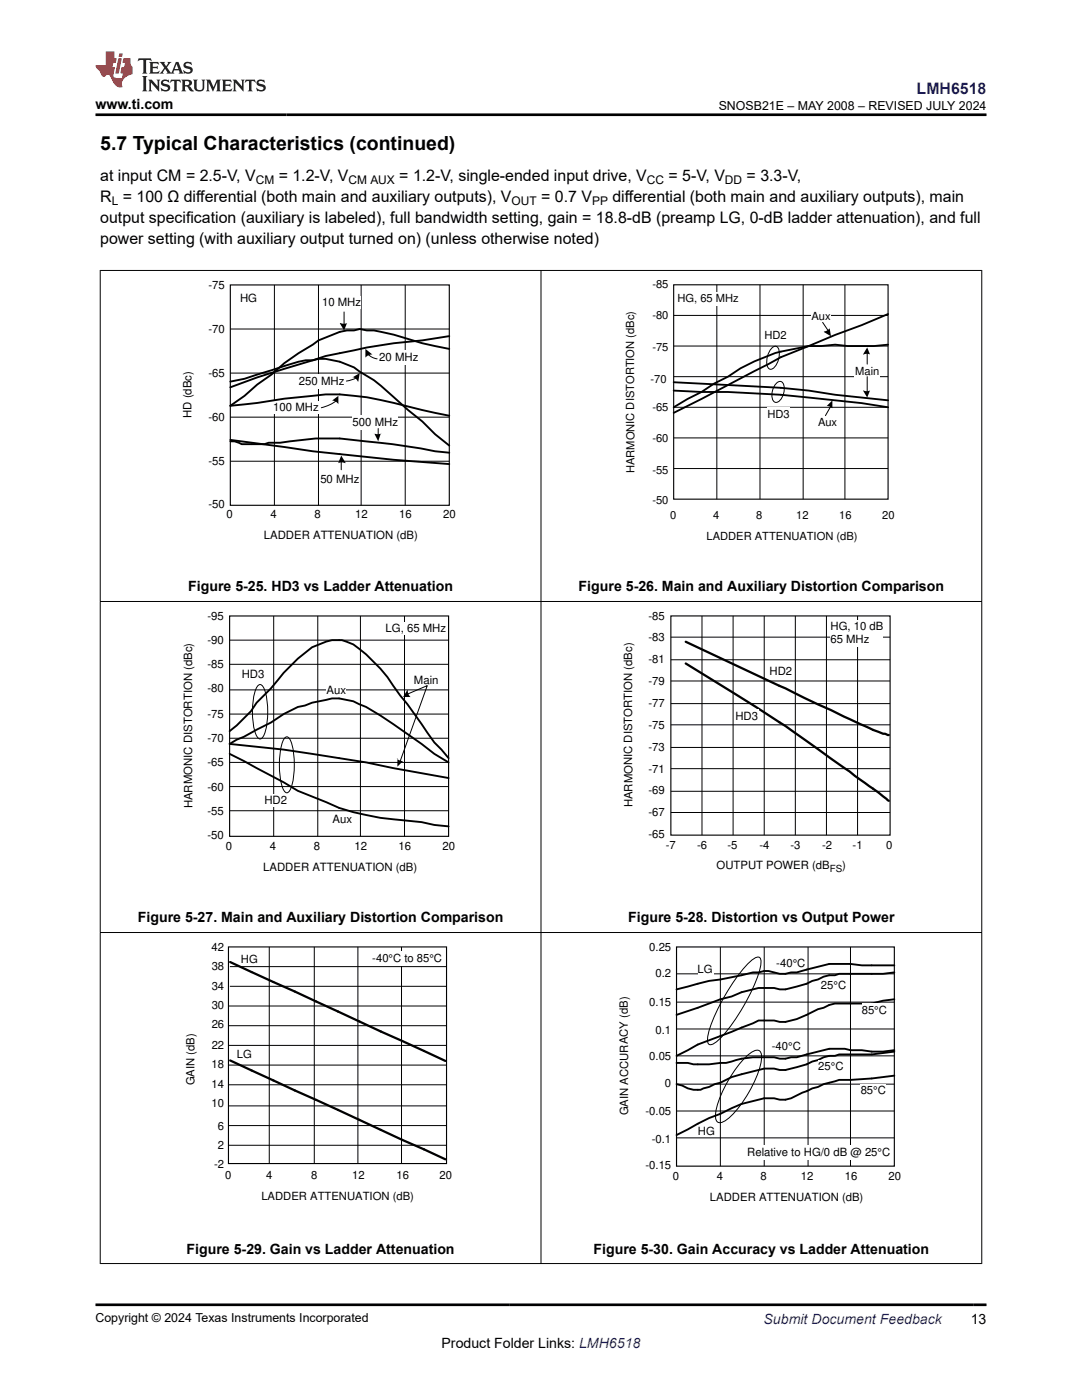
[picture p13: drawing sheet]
<svg xmlns="http://www.w3.org/2000/svg" width="216mm" height="279mm" viewBox="0 0 216 279" stroke-linecap="round" stroke-linejoin="round" font-family="sans-serif">
<defs><g id="words">
<text font-size="3.9" x="20" y="29.9">5.7 Typical Characteristics (continued)</text>
<text font-size="3.2" fill="#00f" x="182.9" y="18.7">LMH6518</text>
<g font-size="3.2">
<text x="20" y="36.1">at input CM = 2.5-V, V</text>
<text x="20" y="40.3">R = 100 Ω differential (both main and auxiliary outputs), V</text>
<text x="55.6" y="36.1">= 1.2-V, V</text>
<text x="79.7" y="36.1">= 1.2-V, single-ended input drive, V</text>
<text x="108" y="40.3">= 0.7 V</text>
<text x="122.2" y="40.3">differential (both main and auxiliary outputs), main</text>
<text x="133.4" y="36.1">= 5-V, V</text>
<text x="149" y="36.1">= 3.3-V,</text>
<text x="20" y="44.5">output specification (auxiliary is labeled), full bandwidth setting, gain = 18.8-dB (preamp LG, 0-dB ladder attenuation), and full</text>
<text x="20" y="48.8">power setting (with auxiliary output turned on) (unless otherwise noted)</text>
</g>
<g font-size="2.8">
<text x="19" y="21.8">www.ti.com</text>
<text x="37.6" y="118">Figure 5-25. HD3 vs Ladder Attenuation</text>
<text x="115.5" y="118">Figure 5-26. Main and Auxiliary Distortion Comparison</text>
<text x="27.5" y="184.1">Figure 5-27. Main and Auxiliary Distortion Comparison</text>
<text x="125.3" y="184.1">Figure 5-28. Distortion vs Output Power</text>
<text x="37.2" y="250.2">Figure 5-29. Gain vs Ladder Attenuation</text>
<text x="118.4" y="250.2">Figure 5-30. Gain Accuracy vs Ladder Attenuation</text>
<text x="88.1" y="269">Product Folder Links: LMH6518</text>
<text x="193.7" y="264.2">13</text>
</g>
<text font-size="2.8" fill="#00f" x="152.4" y="264.2">Submit Document Feedback</text>
<g font-size="2.5">
<text x="143.4" y="21.9">SNOSB21E – MAY 2008 – REVISED JULY 2024</text>
<text x="19" y="263.9">Copyright © 2024 Texas Instruments Incorporated</text>
</g>
<g font-size="2.4">
<text x="22.3" y="40.9">L</text>
<text x="51" y="36.7">CM</text>
<text x="69.5" y="36.7">CM AUX</text>
<text x="102.1" y="40.9">OUT</text>
<text x="118.1" y="40.9">PP</text>
<text x="129.1" y="36.7">CC</text>
<text x="144.7" y="36.7">DD</text>
</g>
<g font-size="2.3">
<text x="41.6" y="57.6">-75</text>
<text x="47.9" y="60.4">HG</text>
<text x="64.3" y="61.1">10 MHz</text>
<text x="41.6" y="66.4">-70</text>
<text x="41.6" y="75.3">-65</text>
<text x="59.6" y="76.8">250 MHz</text>
<text x="75.7" y="72">20 MHz</text>
<text x="38.2" y="83.4" transform="rotate(-90 38.2 83.4)">HD (dBc)</text>
<text x="54.5" y="82.1">100 MHz</text>
<text x="41.6" y="84">-60</text>
<text x="70.3" y="85.1">500 MHz</text>
<text x="41.6" y="92.8">-55</text>
<text x="41.6" y="101.4">-50</text>
<text x="63.9" y="96.4">50 MHz</text>
<text x="45.2" y="103.4">0</text>
<text x="52.6" y="107.6">LADDER ATTENUATION (dB)</text>
<text x="54" y="103.4">4</text>
<text x="62.8" y="103.4">8</text>
<text x="70.9" y="103.4">12</text>
<text x="79.7" y="103.4">16</text>
<text x="88.4" y="103.4">20</text>
<text x="41.4" y="123.7">-95</text>
<text x="129.4" y="123.6">-85</text>
<text x="165.7" y="125.7">HG, 10 dB</text>
<text x="41.4" y="128.5">-90</text>
<text x="76.9" y="126.1">LG, 65 MHz</text>
<text x="129.4" y="128">-83</text>
<text x="165.7" y="128.4">65 MHz</text>
<text x="41.4" y="133.3">-85</text>
<text x="48.2" y="135.4">HD3</text>
<text x="82.6" y="136.4">Main</text>
<text x="129.4" y="136.7">-79</text>
<text x="129.4" y="132.4">-81</text>
<text x="153.5" y="134.8">HD2</text>
<text x="41.4" y="143.3">-75</text>
<text x="41.4" y="138.1">-80</text>
<text x="65.2" y="138.5">Aux</text>
<text x="129.4" y="141.1">-77</text>
<text x="146.8" y="143.7">HD3</text>
<text x="41.4" y="148.1">-70</text>
<text x="129.4" y="149.8">-73</text>
<text x="129.4" y="145.5">-75</text>
<text x="41.4" y="152.9">-65</text>
<text x="129.4" y="154.2">-71</text>
<text x="38.4" y="161.3" transform="rotate(-90 38.4 161.3)">HARMONIC DISTORTION (dBc)</text>
<text x="41.4" y="157.9">-60</text>
<text x="52.8" y="160.4">HD2</text>
<text x="126.2" y="161.1" transform="rotate(-90 126.2 161.1)">HARMONIC DISTORTION (dBc)</text>
<text x="129.4" y="158.5">-69</text>
<text x="41.4" y="167.5">-50</text>
<text x="41.4" y="162.7">-55</text>
<text x="66.3" y="164.2">Aux</text>
<text x="129.4" y="167.3">-65</text>
<text x="129.4" y="162.9">-67</text>
<text x="45.1" y="169.6">0</text>
<text x="52.5" y="173.9">LADDER ATTENUATION (dB)</text>
<text x="53.9" y="169.6">4</text>
<text x="62.6" y="169.6">8</text>
<text x="70.8" y="169.6">12</text>
<text x="79.5" y="169.6">16</text>
<text x="88.3" y="169.6">20</text>
<text x="132.8" y="169.5">-7</text>
<text x="139.1" y="169.5">-6</text>
<text x="143" y="173.5">OUTPUT POWER (dB</text>
<text x="145.1" y="169.5">-5</text>
<text x="151.5" y="169.5">-4</text>
<text x="157.7" y="169.5">-3</text>
<text x="164" y="169.5">-2</text>
<text x="168.1" y="173.5">)</text>
<text x="170.1" y="169.5">-1</text>
<text x="176.9" y="169.5">0</text>
<text x="129.5" y="189.7">0.25</text>
<text x="130.8" y="195">0.2</text>
<text x="139.2" y="194.2">LG</text>
<text x="154.9" y="192.9">-40°C</text>
<text x="163.8" y="197.4">25°C</text>
<text x="129.5" y="200.7">0.15</text>
<text x="172" y="202.4">85°C</text>
<text x="130.8" y="206.3">0.1</text>
<text x="154" y="209.5">-40°C</text>
<text x="129.5" y="211.5">0.05</text>
<text x="163.3" y="213.6">25°C</text>
<text x="132.7" y="216.9">0</text>
<text x="171.7" y="218.3">85°C</text>
<text x="125.3" y="222.6" transform="rotate(-90 125.3 222.6)">GAIN ACCURACY (dB)</text>
<text x="128.8" y="222.5">-0.05</text>
<text x="139.3" y="226.6">HG</text>
<text x="128.8" y="233.3">-0.15</text>
<text x="130.1" y="228.1">-0.1</text>
<text x="149.1" y="230.6">Relative to HG/0 dB @ 25°C</text>
<text x="134.3" y="235.5">0</text>
<text x="141.7" y="239.8">LADDER ATTENUATION (dB)</text>
<text x="143" y="235.5">4</text>
<text x="151.7" y="235.5">8</text>
<text x="159.8" y="235.5">12</text>
<text x="168.6" y="235.5">16</text>
<text x="177.3" y="235.5">20</text>
</g>
<g font-size="2.2">
<text x="130.2" y="57.6">-85</text>
<text x="130.2" y="63.6">-80</text>
<text x="135.2" y="60.2">HG, 65 MHz</text>
<text x="161.9" y="63.8">Aux</text>
<text x="130.2" y="70">-75</text>
<text x="152.5" y="67.6">HD2</text>
<text x="129.8" y="76.4">-70</text>
<text x="170.6" y="74.9">Main</text>
<text x="130.2" y="82.1">-65</text>
<text x="153.1" y="83.4">HD3</text>
<text x="130.2" y="88.1">-60</text>
<text x="163.2" y="85">Aux</text>
<text x="126.6" y="94.4" transform="rotate(-90 126.6 94.4)">HARMONIC DISTORTION (dBc)</text>
<text x="130.2" y="94.5">-55</text>
<text x="130.2" y="100.5">-50</text>
<text x="133.7" y="103.5">0</text>
<text x="141" y="107.7">LADDER ATTENUATION (dB)</text>
<text x="142.3" y="103.5">4</text>
<text x="150.9" y="103.5">8</text>
<text x="158.9" y="103.5">12</text>
<text x="167.5" y="103.5">16</text>
<text x="176.1" y="103.5">20</text>
<text x="42.2" y="189.7">42</text>
<text x="74.3" y="191.9">-40°C to 85°C</text>
<text x="42.2" y="197.5">34</text>
<text x="42.2" y="193.6">38</text>
<text x="48.1" y="192.1">HG</text>
<text x="42.2" y="201.4">30</text>
<text x="42.2" y="209.3">22</text>
<text x="42.2" y="205.2">26</text>
<text x="42.2" y="213.1">18</text>
<text x="47.2" y="211.1">LG</text>
<text x="38.8" y="216.6" transform="rotate(-90 38.8 216.6)">GAIN (dB)</text>
<text x="42.2" y="220.9">10</text>
<text x="42.2" y="217.2">14</text>
<text x="43.5" y="225.5">6</text>
<text x="42.7" y="233.1">-2</text>
<text x="43.5" y="229.4">2</text>
<text x="44.9" y="235.3">0</text>
<text x="52.2" y="239.5">LADDER ATTENUATION (dB)</text>
<text x="53.1" y="235.2">4</text>
<text x="62.1" y="235.2">8</text>
<text x="70.3" y="235.2">12</text>
<text x="79.1" y="235.2">16</text>
<text x="87.7" y="235.3">20</text>
</g>
<text font-size="2" x="165.6" y="173.9">FS</text>
</g></defs>
<path d="M46 56.9h43.7v43.9h-43.7z" fill="none" stroke="#000" stroke-width=".23"/>
<path d="M54.8 56.9v43.9M63.5 56.9v43.9M72.1 56.9v43.9M80.9 56.9v43.9M46 74.5h43.7M46 65.7h43.7M46 92h43.7M46 83.3h43.7" fill="none" stroke="#000" stroke-width=".2"/>
<g fill="#fff">
<path d="M64.1 59.1h8v2.6h-8z" fill-rule="evenodd"/>
<path d="M75.7 69.9h7.7v2.9h-7.7z" fill-rule="evenodd"/>
<path d="M63.8 94.3h8v2.9h-8z" fill-rule="evenodd"/>
<path d="M54.5 80.1h9v2.6h-9z" fill-rule="evenodd"/>
<path d="M59.6 74.7h9.1v2.9h-9.1z" fill-rule="evenodd"/>
<path d="M70.4 83h9v2.8h-9z" fill-rule="evenodd"/>
</g>
<path d="M46 76.2l2.8-.6 10.8-3.4 1.4-.3h1.4l1.1-.3a13.3 13.3 0 0 1 8.3 2.6 25.4 25.4 0 0 1 6.8 5.1l2.8 2.5 2.9 2.3 2.5 2.6 2.9 2.2M89.7 69.6a68.1 68.1 0 0 1-11.1-2.8l-4-.9h-1.4l-1.4-.2-1.2 .2h-1.4l-1.4 .3-4.3 1.7-1.1 .9a39.8 39.8 0 0 0-8.2 5.9l-2.9 2-2.5 2.3-2.8 2 5.3-.6 5.4-.8 5.7-.6a34.4 34.4 0 0 1 10.8 .3l16.5 3.7M89.7 67.1l-5.4 .8a127.8 127.8 0 0 0-19.3 3.2l-13.7 4.2-5.3 2M46 87.8l16.4 2.3 16.2 1.7 11.1 .8M46 88.1h.8l1.4 .5h4.6l.8-.2h2.3a69.6 69.6 0 0 1 11.9-.9l5.1 .6a116.6 116.6 0 0 1 13.9 2l2.9 .2" fill="none" stroke="#000" stroke-width=".38"/>
<path d="M68.7 62.3v2.5M71.1 75.4l-2 .7M73.5 70.7l.6 .5 1.2 .4M68.1 92v1.8M75.5 85.5v1.4" fill="none" stroke="#000" stroke-width=".2"/>
<g fill="#000">
<path d="M67.9 64.4a1.64 1.64 0 0 0 1.4 0l-.6 1.5z" fill-rule="evenodd"/>
<path d="M70.3 75.2l.1 .1 1.4-.8-.4 1.7a1.64 1.64 0 0 0-1.1-1z" fill-rule="evenodd"/>
<path d="M72.9 69.6l1.4 1.2a1.78 1.78 0 0 0-1.4 .5z" fill-rule="evenodd"/>
<path d="M68.1 90.9l.8 1.6a1.64 1.64 0 0 0-1.5 0z" fill-rule="evenodd"/>
<path d="M74.6 86.4a1.12 1.12 0 0 0 1.5 .1l-.1-.1-.5 1.7z" fill-rule="evenodd"/>
</g>
<path d="M47.9 58.3h3.4v2.8h-3.4z" fill-rule="evenodd" fill="#fff"/>
<path d="M143 56.8v42.8M151.6 56.8v42.8M160.3 56.8v42.8M168.6 56.8v42.8M67.1 80l-1.3 .8-1.7 .6M134.4 75.2h42.8M134.4 69.1h42.8M134.4 62.9h42.8M134.4 93.5h42.8M134.4 87.4h42.8M134.4 81.3h42.8" fill="none" stroke="#000" stroke-width=".2"/>
<path d="M66.3 79.9l1.2-.9v1.7a1.64 1.64 0 0 0-1.2-.8z" fill-rule="evenodd" fill="#000"/>
<path d="M134.4 78l5.6 .2a224 224 0 0 1 26.6 1.7l5.3 .6 5.3 .8M134.4 76.3l10.9 .5a143.5 143.5 0 0 1 21.3 2l10.6 1.1M177.2 62.7l-21.4 8.6-21.4 11.1M177.2 68.8a50.3 50.3 0 0 1-10.6 0l-2.7 .3h-2.5l-2.8 .5a27.2 27.2 0 0 0-8.1 2.5l-2.7 1.4-2.5 1.7-2.8 1.4-2.5 1.6-2.8 1.4-2.8 1.7" fill="none" stroke="#000" stroke-width=".37"/>
<path d="M134.4 56.8h42.8v42.8h-42.8z" fill="none" stroke="#000" stroke-width=".22"/>
<g fill="#fff">
<path d="M135.3 58.2h12.2v2.8h-12.2z" fill-rule="evenodd"/>
<path d="M153 81.3h4.5v2.8h-4.5z" fill-rule="evenodd"/>
</g>
<path d="M153.9 69.6a.82 .82 0 0 1 1-.5 .82 .82 0 0 1 .6 .9 3.6 3.6 0 0 1-1.5 3.7 .83 .83 0 0 1-1-.9 4.3 4.3 0 0 1 .9-3.2zM154.9 76.5a.84 .84 0 0 1 .9-.4 .84 .84 0 0 1 .6 .9 3.1 3.1 0 0 1-1.4 3.3 .99 .99 0 0 1-1-1.3 3.7 3.7 0 0 1 .9-2.5z" fill="none" stroke="#000" stroke-width=".2"/>
<g fill="#fff">
<path d="M152.5 65.7h4.4v2.5h-4.4z" fill-rule="evenodd"/>
<path d="M170.5 73h5v2.5h-5z" fill-rule="evenodd"/>
<path d="M163.3 83h3.6v2.7h-3.6z" fill-rule="evenodd"/>
</g>
<path d="M173 70.4v2.3M173 75.2v3" fill="none" stroke="#000" stroke-width=".2"/>
<g fill="#000">
<path d="M172.2 77.9a1.61 1.61 0 0 0 1.5 0l-.7 1.4z" fill-rule="evenodd"/>
<path d="M173 69.3l.7 1.5a1.61 1.61 0 0 0-1.5 0z" fill-rule="evenodd"/>
</g>
<path d="M161.9 61.8h3.9v2.5h-3.9z" fill-rule="evenodd" fill="#fff"/>
<g fill="none" stroke="#000" stroke-width=".2">
<path d="M164.1 64.3l1.2 1.7M165.8 81l-1.1 2M45.8 137.7h43.7M45.8 132.6h43.7M45.8 127.8h43.7M54.6 122.9v44M63.4 122.9v44M71.9 122.9v44M80.7 122.9v44M45.8 157h43.7M45.8 152.2h43.7M45.8 147.3h43.7"/>
<path d="M45.8 142.5h43.7M45.8 161.8h43.7"/>
</g>
<g fill="#000">
<path d="M164.4 66.2a1.6 1.6 0 0 0 1.2-.8l.2 1.7z" fill-rule="evenodd"/>
<path d="M164.9 81l1.2-1.1 .1 1.7a1.6 1.6 0 0 0-1.3-.6z" fill-rule="evenodd"/>
</g>
<path d="M45.8 122.9h43.7v44h-43.7z" fill="none" stroke="#000" stroke-width=".23"/>
<g fill="#fff">
<path d="M77 124.1h11.9v2.5h-11.9z" fill-rule="evenodd"/>
<path d="M66.2 162.1h4v2.8h-4z" fill-rule="evenodd"/>
</g>
<path d="M45.8 150.5l10.8 5.6 2.8 1.7 5.7 2.3a39.2 39.2 0 0 0 13.3 3.4l5.7 .6 2.6 .5 2.8 .3M45.8 145.9l1.4-1.1 2.9-2.9 1.1-1.7 2.8-2.8a42.3 42.3 0 0 1 8.3-8.2l1.4-.6a6.9 6.9 0 0 1 7.9 .9 33.8 33.8 0 0 1 6.8 7.3l2.9 3.7 5.4 7.7 2.8 3.1M89.5 152.2l-2.8-1.7-2.6-2-5.7-4a42.6 42.6 0 0 0-7.9-4.5l-2.8-.6h-1.5l-3.9 .8-1.4 .6-1.5 .3-2.8 1.4-2.6 1.7-5.3 2.8-1.5 .6-1.4 .9a308 308 0 0 1 32.6 4.8l11.1 2" fill="none" stroke="#000" stroke-width=".38"/>
<path d="M51.6 136.7l.3-.1a1.83 1.83 0 0 1 1.1 1.6 14.5 14.5 0 0 1-.5 8.8l-.6 .5a1.83 1.83 0 0 1-1.1-1.6 14.5 14.5 0 0 1 .5-8.9zM56.9 147.2l.3-.2a1.87 1.87 0 0 1 1.1 1.7 15.7 15.7 0 0 1-.5 9.1l-.6 .4a1.87 1.87 0 0 1-1-1.6 15.7 15.7 0 0 1 .5-9.1z" fill="none" stroke="#000" stroke-width=".2"/>
<g fill="#fff">
<path d="M48.4 133.4h4.5v2.6h-4.5z" fill-rule="evenodd"/>
<path d="M52.6 158.4h4.6v2.5h-4.6z" fill-rule="evenodd"/>
<path d="M65.1 136.5h4v2.6h-4z" fill-rule="evenodd"/>
<path d="M82.7 134.3h4.8v2.8h-4.8z" fill-rule="evenodd"/>
</g>
<g fill="none" stroke="#000" stroke-width=".2">
<path d="M81.3 138.5l4-1.7-5.4 15.1M133.9 135.9h43.7M133.9 131.7h43.7M133.9 127.2h43.7M140.1 122.9v43.8M146.3 122.9v43.8M152.5 122.9v43.8M158.7 122.9v43.8M164.9 122.9v43.8M171.1 122.9v43.8M133.9 157.9h43.7M133.9 153.4h43.7"/>
<path d="M133.9 149.2h43.7M133.9 144.7h43.7M133.9 140.4h43.7M133.9 162.2h43.7"/>
</g>
<g fill="#000">
<path d="M81.3 137.7l.1 .1a1.63 1.63 0 0 0 .6 1.3h-1.6z" fill-rule="evenodd"/>
<path d="M79.2 151.4a1.64 1.64 0 0 0 1.4 .5l-1.3 1.1v-1.7z" fill-rule="evenodd"/>
</g>
<path d="M136.8 128.1l33.8 15.9a32.5 32.5 0 0 0 6.8 2.7M136.8 132.4l9.3 5.7a355.3 355.3 0 0 1 25.6 17.5l5.7 4.2" fill="none" stroke="#000" stroke-width=".45"/>
<path d="M133.9 122.9h43.7v43.8h-43.7z" fill="none" stroke="#000" stroke-width=".23"/>
<g fill="#fff">
<path d="M165.8 123.8h10.4v5.3h-10.4z" fill-rule="evenodd"/>
<path d="M153.6 132.8h4.5v2.5h-4.5z" fill-rule="evenodd"/>
<path d="M146.8 141.5h4.6v2.9h-4.6z" fill-rule="evenodd"/>
</g>
<path d="M45.9 192l43 19.7M45.9 211.6l43 19.8" fill="none" stroke="#000" stroke-width=".45"/>
<path d="M45.6 189h43.5v43.2h-43.5z" fill="none" stroke="#000" stroke-width=".22"/>
<g fill="none" stroke="#000" stroke-width=".2">
<path d="M45.9 196.8h43.2M45.9 192.9h43.2M53.7 189v43.2M62.7 189v43.2M71.4 189v43.2M80.1 189v43.2M45.6 216.5h43.5M45.6 212.6h43.5M45.6 208.6h43.5M45.6 204.7h43.5M45.6 200.8h43.5M45.6 228.6h43.5"/>
<path d="M45.6 224.6h43.5M45.6 220.7h43.5"/>
</g>
<g fill="#fff">
<path d="M74.2 189.8h14.1v2.8h-14.1z" fill-rule="evenodd"/>
<path d="M48.1 190.1h3.4v2.5h-3.4z" fill-rule="evenodd"/>
<path d="M47.3 209.2h3.1v2.5h-3.1z" fill-rule="evenodd"/>
<path d="M155 191h5.7v2.5h-5.7z" fill-rule="evenodd"/>
<path d="M139.2 224.5h3.4v2.9h-3.4z" fill-rule="evenodd"/>
</g>
<path d="M178.5 192.7h-6.5l-2.3-.3h-4.2l-6.5 1.7-3.4 .2-2.3-.5h-.8l-1.1 .3h-1.2l-6.5 1.4a59.6 59.6 0 0 0-8.7 2M178.5 194.1l-2.3 .2h-8.8l-.8 .3h-1.1l-3.4 1.2-1.1 .5-2 .6-2.3 .6h-1.1a14 14 0 0 0-7.6 .5l-2 .9-2.3 .5-8.7 3.1M178.5 199.4l-2.3 .3-2.3 .6h-7.3l-3.4 1.1a24.6 24.6 0 0 1-6.5 2.5h-1.1l-1.1-.2h-3.1l-5.4 2.2-6.8 2.6-4.2 2.2M178.5 209.6l-2.3 .3-6.5-.3a10.6 10.6 0 0 0-6.5 .3l-4.2 1.1h-1.1l-1.2 .3h-1.1l-1.1-.3a23.2 23.2 0 0 0-7.7 .6l-1.9 .5h-1.2a16 16 0 0 1-6.5 0h-2.2M178.5 209.9l-4.6 .5h-6.5l-.8 .3h-1.1l-3.4 1.1-1.1 .6-2 .6-2.3 .5h-1.1a8.2 8.2 0 0 0-5.4 .3l-4.2 1.2-2.3 1.1-1.1 .3-1.1 .5-1.7 .6h-.6a4.6 4.6 0 0 1-3.1-.9l-1.1-.2M178.5 214.7l-4.6 .5-6.5 .3-3.1 .9-5.3 2.2a4.9 4.9 0 0 1-4.5 .6h-2l-1.1 .3a21.3 21.3 0 0 0-7.7 2.8l-2.2 .8-6.5 3.4" fill="none" stroke="#000" stroke-width=".38"/>
<path d="M135 189h43.5v43.7h-43.5z" fill="none" stroke="#000" stroke-width=".23"/>
<g fill="none" stroke="#000" stroke-width=".2">
<path d="M135 189v43.7M135 200h43.5M135 194.3h43.5M143.7 189v43.7M149.1 192.5a4.4 4.4 0 0 1 2.1-1.5l.3 .1a1.95 1.95 0 0 1 .2 1.9 36.9 36.9 0 0 1-8.4 14.6 1.94 1.94 0 0 1-1.8 .8 1.94 1.94 0 0 1-.2-1.9 37.6 37.6 0 0 1 7.8-14zM152.5 189v43.7M161.2 189v43.7M169.7 189v43.7M135 216.4h43.5M135 210.7h43.5M135 205.4h43.5M148.8 210.9a4 4 0 0 1 2.3-1.3 1.11 1.11 0 0 1 .9 1.4 21.7 21.7 0 0 1-5.4 11 5.7 5.7 0 0 1-3 2.1 1.11 1.11 0 0 1-.8-1.5 21.7 21.7 0 0 1 5.3-11z"/>
<path d="M135 227.1h43.5M135 221.7h43.5"/>
</g>
<g fill="#fff">
<path d="M149.1 228.5h28.5v2.8h-28.5z" fill-rule="evenodd"/>
<path d="M139.2 192.1h3.1v2.8h-3.1z" fill-rule="evenodd"/>
<path d="M153.9 207.3h5.9v2.9h-5.9z" fill-rule="evenodd"/>
<path d="M163.2 211.6h5.1v2.8h-5.1z" fill-rule="evenodd"/>
<path d="M171.7 216.4h5.1v2.5h-5.1z" fill-rule="evenodd"/>
<path d="M163.8 195.5h5.1v2.5h-5.1z" fill-rule="evenodd"/>
<path d="M172 200.3h5v2.8h-5z" fill-rule="evenodd"/>
</g>
<path d="M19.9 54h176.1M20 53.9v198.3M107.9 53.9v198.3M195.9 53.9v198.3M19.9 120h176.1M19.9 186.1h176.1M19.9 252.2h176.1" fill="none" stroke="#000" stroke-width=".2"/>
<path d="M27.7 11.6l-.2 .6 .5-.2h.6v.1v2.2l-.2 .4h1l-.2-.4v-2.2v-.1h.5l.5 .2-.1-.6zM29.8 12.4l.2 .3v1.6l-.2 .4h1.9l.1-.6a1.08 1.08 0 0 1-1.3 .2v-.7h.6l.4 .2v-.7l-.4 .2h-.6v-.5l.2-.2a1 1 0 0 1 1 .3l-.1-.5zM31.8 12.4l1 1.1-1 1.2h.9l-.2-.2 .4-.8 .5 .8-.2 .2h1.6l-.2-.2 .1-.5h1l.1 .5-.1 .2h.9l-.2-.4-.8-1.9h-.5l-1 2.1-.8-1.1 .9-1h-.8l.2 .2-.5 .6-.3-.6 .1-.2zM35.2 12.8l.4 1h-.8zM36.8 12.5a.65 .65 0 0 0-.2 .7 .65 .65 0 0 0 .6 .5l.7 .1 .1 .3a.79 .79 0 0 1-.7 .4 .79 .79 0 0 1-.7-.5l.1 .7 .2-.1a.93 .93 0 0 0 1.1 0 .93 .93 0 0 0 .4-.9 1.46 1.46 0 0 0-1.2-.6l-.1-.3a1.09 1.09 0 0 1 1.2 .2l-.2-.6-.1 .1-.6-.2zM28.4 15.2l.2 .4v2.2l-.2 .4h1l-.2-.4v-2.2l.2-.4zM29.6 15.9l.2 .4v1.5l-.2 .4h.8l-.3-.4v-1.3l1.7 1.8v-2l.2-.4h-.8l.2 .2 .1 1.1-1.2-1.3zM32.3 16a.65 .65 0 0 0-.2 .8 .65 .65 0 0 0 .7 .4l.6 .2 .1 .2a.79 .79 0 0 1-.7 .4 .79 .79 0 0 1-.7-.5l.1 .7 .2-.1a.93 .93 0 0 0 1.1 .1 .93 .93 0 0 0 .4-1 1.46 1.46 0 0 0-1.2-.5l-.1-.4a1.09 1.09 0 0 1 1.2 .2l-.2-.6-.1 .1-.6-.1zM34.1 15.9l-.1 .6a.63 .63 0 0 1 .7-.3l.1 1.6-.3 .4h1l-.2-.4v-1.6a.66 .66 0 0 1 .8 .3l-.1-.6zM36.2 15.9l.2 .4v1.5l-.2 .4h.9l-.2-.2v-.7h.5l.1 .2a.79 .79 0 0 0 1.2 .6l-1-.9a.61 .61 0 0 0 .6-.6 .61 .61 0 0 0-.5-.7zM36.9 16.2h.2a.47 .47 0 0 1 .5 .1 .47 .47 0 0 1 .1 .5l-.2 .1-.6 .1zM38.5 15.9l.2 .2a2.27 2.27 0 0 0 .4 2 1.04 1.04 0 0 0 1.7-.7v-1.3l.2-.2h-.8l.2 .4v1.1a.6 .6 0 0 1-.6 .6 .6 .6 0 0 1-.6-.6v-1.1l.3-.4zM41.1 15.9l.2 .4v1.5l-.2 .4h.7l-.2-.4v-1.4l.9 1.9 .8-1.9v1.4l-.2 .4h1l-.3-.4v-1.5l.3-.4h-.8l-.7 1.5-.7-1.5zM44.3 15.9l.2 .4v1.5l-.2 .4h1.9l.1-.6a1.09 1.09 0 0 1-1.3 .2v-.7h.6l.4 .2v-.6l-.4 .2h-.6v-.6l.2-.1a1.01 1.01 0 0 1 1 .3l-.1-.6zM46.4 15.9l.3 .4v1.5l-.3 .4h.8l-.2-.4v-1.3l1.6 1.8v-2l.2-.4h-.7l.2 .2v1.1l-1.2-1.3zM49 15.9l-.1 .6a.63 .63 0 0 1 .8-.3v1.6l-.3 .4h1l-.2-.4v-1.6a.66 .66 0 0 1 .8 .3l-.1-.6zM51.4 16a.65 .65 0 0 0-.2 .8 .65 .65 0 0 0 .6 .4l.6 .2 .2 .2a.79 .79 0 0 1-.8 .4 .79 .79 0 0 1-.6-.5l.1 .7 .2-.1a.93 .93 0 0 0 1 .1 .93 .93 0 0 0 .5-1 1.46 1.46 0 0 0-1.3-.5l-.1-.4a1.09 1.09 0 0 1 1.3 .2l-.2-.6-.2 .1-.5-.1z" fill="#231f20"/>
<path d="M21.1 10.3v2.7h-2.1l.1 .4 .9 1a.95 .95 0 0 0 .9 .9 .59 .59 0 0 1 .6-.4 .59 .59 0 0 1 .5 .3l.4 .8a1.59 1.59 0 0 0 2.1 1.4 1.61 1.61 0 0 1 1-2.3l1-.3-.1-1.5a1.59 1.59 0 0 1-.4-1.7h-1.4l-.2 .9h.5l-.1 .9h-.5l-.2 .9v.3l.4 .1-.2 .9h-.6a.73 .73 0 0 1-1.1-.7l.3-1.5h-.5l.2-.9h.5l.2-.9h-.5v-1.3zM23.6 11.6l-.6 3.1h.7l.6-3.1zM23.8 10.7l-.1 .6h.7l.1-.6z" fill="#ed1c24"/>
<path d="M19 22.9h177.8M19 260.4h177.8" fill="none" stroke="#000" stroke-width=".53"/>
<use href="#words"/>
</svg>
